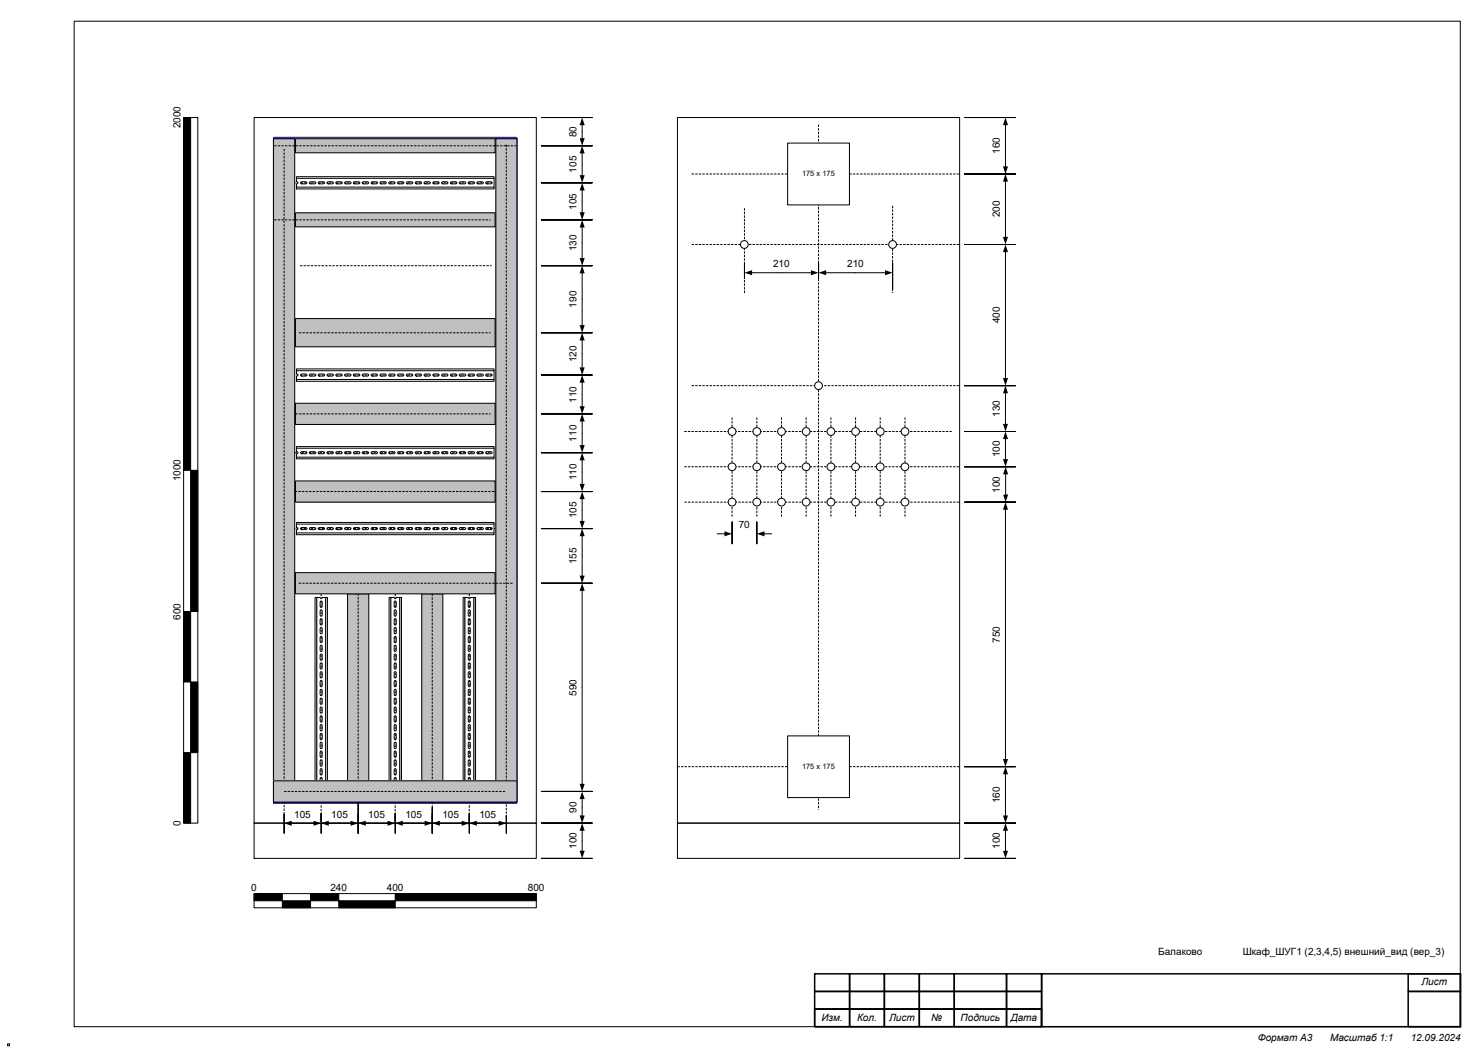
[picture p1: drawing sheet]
<svg xmlns="http://www.w3.org/2000/svg" width="420mm" height="297mm" viewBox="0 0 420 297" stroke-linecap="round" stroke-linejoin="round" font-family="sans-serif">
<defs><g id="words">
<g font-size="2.8">
<text x="51.2" y="36.4" transform="rotate(-90 51.2 36.4)">2000</text>
<text x="163.5" y="38.9" transform="rotate(-90 163.5 38.9)">80</text>
<text x="283.5" y="43.6" transform="rotate(-90 283.5 43.6)">160</text>
<text x="163.5" y="48.9" transform="rotate(-90 163.5 48.9)">105</text>
<text x="163.5" y="59.4" transform="rotate(-90 163.5 59.4)">105</text>
<text x="283.5" y="61.6" transform="rotate(-90 283.5 61.6)">200</text>
<text x="163.5" y="71.2" transform="rotate(-90 163.5 71.2)">130</text>
<text x="219.2" y="75.7">210</text>
<text x="240.2" y="75.7">210</text>
<text x="163.5" y="87.2" transform="rotate(-90 163.5 87.2)">190</text>
<text x="283.5" y="91.7" transform="rotate(-90 283.5 91.7)">400</text>
<text x="163.5" y="102.7" transform="rotate(-90 163.5 102.7)">120</text>
<text x="163.5" y="114.1" transform="rotate(-90 163.5 114.1)">110</text>
<text x="283.5" y="118.2" transform="rotate(-90 283.5 118.2)">130</text>
<text x="163.5" y="125.1" transform="rotate(-90 163.5 125.1)">110</text>
<text x="283.5" y="129.7" transform="rotate(-90 283.5 129.7)">100</text>
<text x="51.2" y="136.4" transform="rotate(-90 51.2 136.4)">1000</text>
<text x="163.5" y="136.1" transform="rotate(-90 163.5 136.1)">110</text>
<text x="283.5" y="139.7" transform="rotate(-90 283.5 139.7)">100</text>
<text x="163.5" y="146.9" transform="rotate(-90 163.5 146.9)">105</text>
<text x="209.5" y="149.7">70</text>
<text x="163.5" y="159.9" transform="rotate(-90 163.5 159.9)">155</text>
<text x="51.2" y="175.6" transform="rotate(-90 51.2 175.6)">600</text>
<text x="283.5" y="182.2" transform="rotate(-90 283.5 182.2)">750</text>
<text x="163.5" y="197.1" transform="rotate(-90 163.5 197.1)">590</text>
<text x="283.5" y="227.6" transform="rotate(-90 283.5 227.6)">160</text>
<text x="83.4" y="231.8">105</text>
<text x="93.9" y="231.8">105</text>
<text x="104.4" y="231.8">105</text>
<text x="114.9" y="231.8">105</text>
<text x="125.4" y="231.8">105</text>
<text x="135.9" y="231.8">105</text>
<text x="163.5" y="230.3" transform="rotate(-90 163.5 230.3)">90</text>
<text x="51.2" y="234.1" transform="rotate(-90 51.2 234.1)">0</text>
<text x="163.5" y="240.6" transform="rotate(-90 163.5 240.6)">100</text>
<text x="283.5" y="240.6" transform="rotate(-90 283.5 240.6)">100</text>
<text x="71.2" y="252.4">0</text>
<text x="93.7" y="252.4">240</text>
<text x="109.7" y="252.4">400</text>
<text x="149.7" y="252.4">800</text>
<text x="328.4" y="270.6">Балаково</text>
<text x="352.3" y="270.6">Шкаф_ШУГ1 (2,3,4,5) внешний_вид (вер_3)</text>
<text x="403" y="279.3">Лист</text>
<text x="232.9" y="289.3">Изм.</text>
<text x="243" y="289.3">Кол.</text>
<text x="252" y="289.3">Лист</text>
<text x="264" y="289.3">№</text>
<text x="272.3" y="289.3">Подпись</text>
<text x="286.5" y="289.3">Дата</text>
<text x="356.6" y="295.1">Формат А3</text>
<text x="377.1" y="295.1">Масштаб 1:1</text>
<text x="400" y="295.1">12.09.2024</text>
</g>
<g font-size="2.1">
<text x="227.4" y="49.9">175 х 175</text>
<text x="227.4" y="217.9">175 х 175</text>
</g>
</g></defs>
<path d="M232.1 35.3v194.2M196.1 49.3h76M211.1 59v24.4M253.1 58.3v24.7M196.1 69.3h76M192.1 217.3h80" fill="none" stroke="#000" stroke-width=".28" stroke-dasharray=".7 .3" stroke-linecap="butt"/>
<path d="M223.3 40.6h17.5v17.5h-17.5z" fill-rule="evenodd" fill="#fff"/>
<path d="M223.3 40.6h17.5v17.5h-17.5z" fill="none" stroke="#000" stroke-width=".28"/>
<path d="M223.3 208.6h17.5v17.5h-17.5z" fill-rule="evenodd" fill="#fff"/>
<path d="M223.3 208.6h17.5v17.5h-17.5z" fill="none" stroke="#000" stroke-width=".28"/>
<circle cx="253.1" cy="69.3" r="1.1" fill="#fff"/>
<circle cx="253.1" cy="69.3" r="1.1" fill="none" stroke="#000" stroke-width=".28"/>
<circle cx="211" cy="69.3" r="1.11" fill="#fff"/>
<circle cx="211" cy="69.3" r="1.11" fill="none" stroke="#000" stroke-width=".28"/>
<path d="M196.1 109.3h76" fill="none" stroke="#000" stroke-width=".28" stroke-dasharray=".7 .3" stroke-linecap="butt"/>
<circle cx="232.1" cy="109.3" r="1.1" fill="#fff"/>
<circle cx="232.1" cy="109.3" r="1.1" fill="none" stroke="#000" stroke-width=".28"/>
<path d="M207.5 118.3v28.2M214.6 118.3v28.2M221.6 118.3v28.2M228.5 118.3v28.2M235.6 118.3v28.2M242.6 118.3v28.2M249.5 118.3v28.2M256.6 118.3v28.2M194 122.3h76M194 132.3h78.1M194 142.3h78.1" fill="none" stroke="#000" stroke-width=".28" stroke-dasharray=".7 .3" stroke-linecap="butt"/>
<circle cx="249.5" cy="122.3" r="1.1" fill="#fff"/>
<circle cx="249.5" cy="122.3" r="1.1" fill="none" stroke="#000" stroke-width=".28"/>
<circle cx="256.6" cy="122.3" r="1.11" fill="#fff"/>
<circle cx="256.6" cy="122.3" r="1.11" fill="none" stroke="#000" stroke-width=".28"/>
<circle cx="242.6" cy="122.3" r="1.1" fill="#fff"/>
<circle cx="242.6" cy="122.3" r="1.1" fill="none" stroke="#000" stroke-width=".28"/>
<circle cx="235.6" cy="122.3" r="1.11" fill="#fff"/>
<circle cx="235.6" cy="122.3" r="1.11" fill="none" stroke="#000" stroke-width=".28"/>
<circle cx="228.5" cy="122.3" r="1.1" fill="#fff"/>
<circle cx="228.5" cy="122.3" r="1.1" fill="none" stroke="#000" stroke-width=".28"/>
<circle cx="221.6" cy="122.3" r="1.1" fill="#fff"/>
<circle cx="221.6" cy="122.3" r="1.1" fill="none" stroke="#000" stroke-width=".28"/>
<circle cx="214.6" cy="122.3" r="1.11" fill="#fff"/>
<circle cx="214.6" cy="122.3" r="1.11" fill="none" stroke="#000" stroke-width=".28"/>
<circle cx="207.5" cy="122.3" r="1.1" fill="#fff"/>
<circle cx="207.5" cy="122.3" r="1.1" fill="none" stroke="#000" stroke-width=".28"/>
<circle cx="249.6" cy="132.3" r="1.09" fill="#fff"/>
<circle cx="249.6" cy="132.3" r="1.09" fill="none" stroke="#000" stroke-width=".28"/>
<circle cx="256.6" cy="132.3" r="1.1" fill="#fff"/>
<circle cx="256.6" cy="132.3" r="1.1" fill="none" stroke="#000" stroke-width=".28"/>
<circle cx="242.6" cy="132.3" r="1.09" fill="#fff"/>
<circle cx="242.6" cy="132.3" r="1.09" fill="none" stroke="#000" stroke-width=".28"/>
<circle cx="235.6" cy="132.3" r="1.1" fill="#fff"/>
<circle cx="235.6" cy="132.3" r="1.1" fill="none" stroke="#000" stroke-width=".28"/>
<circle cx="228.6" cy="132.3" r="1.09" fill="#fff"/>
<circle cx="228.6" cy="132.3" r="1.09" fill="none" stroke="#000" stroke-width=".28"/>
<circle cx="221.6" cy="132.3" r="1.09" fill="#fff"/>
<circle cx="221.6" cy="132.3" r="1.09" fill="none" stroke="#000" stroke-width=".28"/>
<circle cx="214.6" cy="132.3" r="1.1" fill="#fff"/>
<circle cx="214.6" cy="132.3" r="1.1" fill="none" stroke="#000" stroke-width=".28"/>
<circle cx="207.6" cy="132.3" r="1.09" fill="#fff"/>
<circle cx="207.6" cy="132.3" r="1.09" fill="none" stroke="#000" stroke-width=".28"/>
<circle cx="249.5" cy="142.3" r="1.1" fill="#fff"/>
<circle cx="249.5" cy="142.3" r="1.1" fill="none" stroke="#000" stroke-width=".28"/>
<circle cx="256.6" cy="142.3" r="1.1" fill="#fff"/>
<circle cx="256.6" cy="142.3" r="1.1" fill="none" stroke="#000" stroke-width=".28"/>
<circle cx="242.6" cy="142.3" r="1.1" fill="#fff"/>
<circle cx="242.6" cy="142.3" r="1.1" fill="none" stroke="#000" stroke-width=".28"/>
<circle cx="235.6" cy="142.3" r="1.1" fill="#fff"/>
<circle cx="235.6" cy="142.3" r="1.1" fill="none" stroke="#000" stroke-width=".28"/>
<circle cx="228.5" cy="142.3" r="1.1" fill="#fff"/>
<circle cx="228.5" cy="142.3" r="1.1" fill="none" stroke="#000" stroke-width=".28"/>
<circle cx="221.6" cy="142.3" r="1.1" fill="#fff"/>
<circle cx="221.6" cy="142.3" r="1.1" fill="none" stroke="#000" stroke-width=".28"/>
<circle cx="214.6" cy="142.3" r="1.1" fill="#fff"/>
<circle cx="214.6" cy="142.3" r="1.1" fill="none" stroke="#000" stroke-width=".28"/>
<circle cx="207.6" cy="142.3" r="1.1" fill="#fff"/>
<circle cx="207.6" cy="142.3" r="1.1" fill="none" stroke="#000" stroke-width=".28"/>
<path d="M133 167.3v65.1" fill="none" stroke="#000" stroke-width=".28" stroke-dasharray=".7 .3" stroke-linecap="butt"/>
<path d="M131.3 169.3h.5v57h-.5z" fill-rule="evenodd" fill="#fff"/>
<path d="M131.3 169.3h.5v57h-.5z" fill="none" stroke="#000" stroke-width=".28"/>
<path d="M134.3 169.3h.5v57h-.5z" fill-rule="evenodd" fill="#fff"/>
<path d="M134.3 169.3h.5v57h-.5z" fill="none" stroke="#000" stroke-width=".28"/>
<path d="M132.9 222.9h.3l.1 .3v1.3l-.3 .2-.3-.4zM132.9 170.4h.3l.1 .3v1.3l-.3 .2-.3-.4zM132.9 172.9h.3l.1 .3v1.3l-.3 .2-.3-.4zM132.9 175.4h.3l.1 .3v1.3l-.3 .2-.3-.4zM132.9 177.9h.3l.1 .3v1.3l-.3 .2-.3-.4zM132.9 180.4h.3l.1 .3v1.1l-.3 .4-.3-.4zM132.9 182.9h.3l.1 .3v1.1l-.3 .4-.3-.4zM132.9 185.4h.3l.1 .3v1.1l-.3 .4-.3-.4zM132.9 187.9h.3l.1 .3v1.1l-.3 .4-.3-.4zM132.9 190.4h.3l.1 .3v1.1l-.3 .4-.3-.4zM132.9 192.9h.3l.1 .3v1.1l-.3 .3-.3-.3zM132.9 195.4h.3l.1 .3v1.1l-.3 .3-.3-.3zM132.9 197.9h.3l.1 .3v1.1l-.3 .3-.3-.3zM132.9 200.4h.3l.1 .3v1.1l-.3 .3-.3-.3zM132.9 202.9h.3l.1 .3v1.3l-.3 .2-.3-.4zM132.9 205.4h.3l.1 .3v1.3l-.3 .2-.3-.4zM132.9 207.9h.3l.1 .3v1.3l-.3 .2-.3-.4zM132.9 210.4h.3l.1 .3v1.3l-.3 .2-.3-.4zM132.9 212.9h.3l.1 .3v1.3l-.3 .2-.3-.4zM132.9 215.4h.3l.1 .3v1.3l-.3 .2-.3-.4zM132.9 217.9h.3l.1 .3v1.3l-.3 .2-.3-.4zM132.9 220.4h.3l.1 .3v1.3l-.3 .2-.3-.4zM131.8 169.3v57h.9l.1-.7 .2-.2 .3 .2v.7h1v-57h-1l-.3 .4-.3-.4z" fill-rule="evenodd" fill="#fff"/>
<g fill="none" stroke="#000" stroke-width=".28">
<path d="M131.8 169.3h.9l.3 .4 .3-.4h1v57h-1v-.7l-.3-.2-.2 .2-.1 .7h-.9zM132.9 170.4h.3l.1 .3v1.3l-.3 .2-.3-.4zM132.9 172.9h.3l.1 .3v1.3l-.3 .2-.3-.4zM132.9 175.4h.3l.1 .3v1.3l-.3 .2-.3-.4zM132.9 177.9h.3l.1 .3v1.3l-.3 .2-.3-.4zM132.9 180.4h.3l.1 .3v1.1l-.3 .4-.3-.4zM132.9 182.9h.3l.1 .3v1.1l-.3 .4-.3-.4zM132.9 185.4h.3l.1 .3v1.1l-.3 .4-.3-.4zM132.9 187.9h.3l.1 .3v1.1l-.3 .4-.3-.4zM132.9 190.4h.3l.1 .3v1.1l-.3 .4-.3-.4zM132.9 192.9h.3l.1 .3v1.1l-.3 .3-.3-.3zM132.9 195.4h.3l.1 .3v1.1l-.3 .3-.3-.3z"/>
<path d="M132.9 197.9h.3l.1 .3v1.1l-.3 .3-.3-.3zM132.9 200.4h.3l.1 .3v1.1l-.3 .3-.3-.3zM132.9 202.9h.3l.1 .3v1.3l-.3 .2-.3-.4zM132.9 205.4h.3l.1 .3v1.3l-.3 .2-.3-.4zM132.9 207.9h.3l.1 .3v1.3l-.3 .2-.3-.4zM132.9 210.4h.3l.1 .3v1.3l-.3 .2-.3-.4zM132.9 212.9h.3l.1 .3v1.3l-.3 .2-.3-.4zM132.9 215.4h.3l.1 .3v1.3l-.3 .2-.3-.4zM132.9 217.9h.3l.1 .3v1.3l-.3 .2-.3-.4zM132.9 222.9h.3l.1 .3v1.3l-.3 .2-.3-.4zM132.9 220.4h.3l.1 .3v1.3l-.3 .2-.3-.4z"/>
</g>
<path d="M112 166.3v65.6" fill="none" stroke="#000" stroke-width=".28" stroke-dasharray=".7 .3" stroke-linecap="butt"/>
<path d="M110.3 169.3h.5v57h-.5z" fill-rule="evenodd" fill="#fff"/>
<path d="M110.3 169.3h.5v57h-.5z" fill="none" stroke="#000" stroke-width=".28"/>
<path d="M113.3 169.3h.5v57h-.5z" fill-rule="evenodd" fill="#fff"/>
<path d="M113.3 169.3h.5v57h-.5z" fill="none" stroke="#000" stroke-width=".28"/>
<path d="M111.9 222.9h.3l.1 .3v1.3l-.3 .2-.3-.4zM111.9 170.4h.3l.1 .3v1.3l-.3 .2-.3-.4zM111.9 172.9h.3l.1 .3v1.3l-.3 .2-.3-.4zM111.9 175.4h.3l.1 .3v1.3l-.3 .2-.3-.4zM111.9 177.9h.3l.1 .3v1.3l-.3 .2-.3-.4zM111.9 180.4h.3l.1 .3v1.1l-.3 .4-.3-.4zM111.9 182.9h.3l.1 .3v1.1l-.3 .4-.3-.4zM111.9 185.4h.3l.1 .3v1.1l-.3 .4-.3-.4zM111.9 187.9h.3l.1 .3v1.1l-.3 .4-.3-.4zM111.9 190.4h.3l.1 .3v1.1l-.3 .4-.3-.4zM111.9 192.9h.3l.1 .3v1.1l-.3 .3-.3-.3zM111.9 195.4h.3l.1 .3v1.1l-.3 .3-.3-.3zM111.9 197.9h.3l.1 .3v1.1l-.3 .3-.3-.3zM111.9 200.4h.3l.1 .3v1.1l-.3 .3-.3-.3zM111.9 202.9h.3l.1 .3v1.3l-.3 .2-.3-.4zM111.9 205.4h.3l.1 .3v1.3l-.3 .2-.3-.4zM111.9 207.9h.3l.1 .3v1.3l-.3 .2-.3-.4zM111.9 210.4h.3l.1 .3v1.3l-.3 .2-.3-.4zM111.9 212.9h.3l.1 .3v1.3l-.3 .2-.3-.4zM111.9 215.4h.3l.1 .3v1.3l-.3 .2-.3-.4zM111.9 217.9h.3l.1 .3v1.3l-.3 .2-.3-.4zM111.9 220.4h.3l.1 .3v1.3l-.3 .2-.3-.4zM110.8 169.3v57h.9l.1-.7 .2-.2 .3 .2v.7h1v-57h-1l-.3 .4-.3-.4z" fill-rule="evenodd" fill="#fff"/>
<g fill="none" stroke="#000" stroke-width=".28">
<path d="M110.8 169.3h.9l.3 .4 .3-.4h1v57h-1v-.7l-.3-.2-.2 .2-.1 .7h-.9zM111.9 170.4h.3l.1 .3v1.3l-.3 .2-.3-.4zM111.9 172.9h.3l.1 .3v1.3l-.3 .2-.3-.4zM111.9 175.4h.3l.1 .3v1.3l-.3 .2-.3-.4zM111.9 177.9h.3l.1 .3v1.3l-.3 .2-.3-.4zM111.9 180.4h.3l.1 .3v1.1l-.3 .4-.3-.4zM111.9 182.9h.3l.1 .3v1.1l-.3 .4-.3-.4zM111.9 185.4h.3l.1 .3v1.1l-.3 .4-.3-.4zM111.9 187.9h.3l.1 .3v1.1l-.3 .4-.3-.4zM111.9 190.4h.3l.1 .3v1.1l-.3 .4-.3-.4zM111.9 192.9h.3l.1 .3v1.1l-.3 .3-.3-.3zM111.9 195.4h.3l.1 .3v1.1l-.3 .3-.3-.3z"/>
<path d="M111.9 197.9h.3l.1 .3v1.1l-.3 .3-.3-.3zM111.9 200.4h.3l.1 .3v1.1l-.3 .3-.3-.3zM111.9 202.9h.3l.1 .3v1.3l-.3 .2-.3-.4zM111.9 205.4h.3l.1 .3v1.3l-.3 .2-.3-.4zM111.9 207.9h.3l.1 .3v1.3l-.3 .2-.3-.4zM111.9 210.4h.3l.1 .3v1.3l-.3 .2-.3-.4zM111.9 212.9h.3l.1 .3v1.3l-.3 .2-.3-.4zM111.9 215.4h.3l.1 .3v1.3l-.3 .2-.3-.4zM111.9 217.9h.3l.1 .3v1.3l-.3 .2-.3-.4zM111.9 222.9h.3l.1 .3v1.3l-.3 .2-.3-.4zM111.9 220.4h.3l.1 .3v1.3l-.3 .2-.3-.4z"/>
</g>
<path d="M91 167.3v64.8" fill="none" stroke="#000" stroke-width=".28" stroke-dasharray=".7 .3" stroke-linecap="butt"/>
<path d="M89.3 169.3h.5v57h-.5z" fill-rule="evenodd" fill="#fff"/>
<path d="M89.3 169.3h.5v57h-.5z" fill="none" stroke="#000" stroke-width=".28"/>
<path d="M92.3 169.3h.5v57h-.5z" fill-rule="evenodd" fill="#fff"/>
<path d="M92.3 169.3h.5v57h-.5z" fill="none" stroke="#000" stroke-width=".28"/>
<path d="M90.9 222.9h.3l.1 .3v1.3l-.3 .2-.2-.4zM90.9 170.4h.3l.1 .3v1.3l-.3 .2-.2-.4zM90.9 172.9h.3l.1 .3v1.3l-.3 .2-.2-.4zM90.9 175.4h.3l.1 .3v1.3l-.3 .2-.2-.4zM90.9 177.9h.3l.1 .3v1.3l-.3 .2-.2-.4zM90.9 180.4h.3l.1 .3v1.1l-.3 .4-.2-.4zM90.9 182.9h.3l.1 .3v1.1l-.3 .4-.2-.4zM90.9 185.4h.3l.1 .3v1.1l-.3 .4-.2-.4zM90.9 187.9h.3l.1 .3v1.1l-.3 .4-.2-.4zM90.9 190.4h.3l.1 .3v1.1l-.3 .4-.2-.4zM90.9 192.9h.3l.1 .3v1.1l-.3 .3-.2-.3zM90.9 195.4h.3l.1 .3v1.1l-.3 .3-.2-.3zM90.9 197.9h.3l.1 .3v1.1l-.3 .3-.2-.3zM90.9 200.4h.3l.1 .3v1.1l-.3 .3-.2-.3zM90.9 202.9h.3l.1 .3v1.3l-.3 .2-.2-.4zM90.9 205.4h.3l.1 .3v1.3l-.3 .2-.2-.4zM90.9 207.9h.3l.1 .3v1.3l-.3 .2-.2-.4zM90.9 210.4h.3l.1 .3v1.3l-.3 .2-.2-.4zM90.9 212.9h.3l.1 .3v1.3l-.3 .2-.2-.4zM90.9 215.4h.3l.1 .3v1.3l-.3 .2-.2-.4zM90.9 217.9h.3l.1 .3v1.3l-.3 .2-.2-.4zM90.9 220.4h.3l.1 .3v1.3l-.3 .2-.2-.4zM89.8 169.3v57h1v-.7l.2-.2 .3 .2v.7h1v-57h-1l-.3 .4-.2-.4z" fill-rule="evenodd" fill="#fff"/>
<g fill="none" stroke="#000" stroke-width=".28">
<path d="M89.8 169.3h1l.2 .4 .3-.4h1v57h-1v-.7l-.3-.2-.2 .2v.7h-1zM90.9 170.4h.3l.1 .3v1.3l-.3 .2-.2-.4zM90.9 172.9h.3l.1 .3v1.3l-.3 .2-.2-.4zM90.9 175.4h.3l.1 .3v1.3l-.3 .2-.2-.4zM90.9 177.9h.3l.1 .3v1.3l-.3 .2-.2-.4zM90.9 180.4h.3l.1 .3v1.1l-.3 .4-.2-.4zM90.9 182.9h.3l.1 .3v1.1l-.3 .4-.2-.4zM90.9 185.4h.3l.1 .3v1.1l-.3 .4-.2-.4zM90.9 187.9h.3l.1 .3v1.1l-.3 .4-.2-.4zM90.9 190.4h.3l.1 .3v1.1l-.3 .4-.2-.4zM90.9 192.9h.3l.1 .3v1.1l-.3 .3-.2-.3zM90.9 195.4h.3l.1 .3v1.1l-.3 .3-.2-.3z"/>
<path d="M90.9 197.9h.3l.1 .3v1.1l-.3 .3-.2-.3zM90.9 200.4h.3l.1 .3v1.1l-.3 .3-.2-.3zM90.9 202.9h.3l.1 .3v1.3l-.3 .2-.2-.4zM90.9 205.4h.3l.1 .3v1.3l-.3 .2-.2-.4zM90.9 207.9h.3l.1 .3v1.3l-.3 .2-.2-.4zM90.9 210.4h.3l.1 .3v1.3l-.3 .2-.2-.4zM90.9 212.9h.3l.1 .3v1.3l-.3 .2-.2-.4zM90.9 215.4h.3l.1 .3v1.3l-.3 .2-.2-.4zM90.9 217.9h.3l.1 .3v1.3l-.3 .2-.2-.4zM90.9 222.9h.3l.1 .3v1.3l-.3 .2-.2-.4zM90.9 220.4h.3l.1 .3v1.3l-.3 .2-.2-.4z"/>
</g>
<path d="M83 149.8h61" fill="none" stroke="#000" stroke-width=".28" stroke-dasharray=".7 .3" stroke-linecap="butt"/>
<path d="M102.7 149.7v.3l.4 .1h1.2l.2-.3-.4-.3zM107.8 149.7v.3l.3 .1h1.1l.3-.3-.3-.3zM100.2 149.7v.3l.4 .1h1.2l.2-.3-.4-.3zM112.8 149.7v.3l.3 .1h1.1l.3-.3-.3-.3zM110.3 149.7v.3l.3 .1h1.1l.3-.3-.3-.3zM105.3 149.7v.3l.3 .1h1.1l.3-.3-.3-.3zM120.3 149.7v.3l.3 .1h1.1l.3-.3-.3-.3zM117.8 149.7v.3l.3 .1h1.1l.3-.3-.3-.3zM115.3 149.7v.3l.3 .1h1.1l.3-.3-.3-.3zM95.2 149.7v.3l.4 .1h1.2l.2-.3-.4-.3zM90.3 149.7v.3l.3 .1h1.2l.2-.3-.4-.3zM97.7 149.7v.3l.4 .1h1.2l.2-.3-.4-.3zM92.8 149.7v.3l.3 .1h1.2l.2-.3-.4-.3zM84.1 148.1h56v3.5h-56v-1.5l.4-.3-.4-.3zM87.8 149.7v.3l.3 .1h1.2l.2-.3-.4-.3zM85.3 149.7v.3l.3 .1h1.2l.2-.3-.4-.3zM135.3 149.7v.3l.3 .1h1.2l.2-.3-.4-.3zM137.8 149.7v.3l.3 .1h1.2l.2-.3-.4-.3zM132.8 149.7v.3l.3 .1h1.2l.2-.3-.4-.3zM125.3 149.7v.3l.2 .1h1.1l.4-.3-.4-.3zM122.8 149.7v.3l.3 .1h1.1l.3-.3-.3-.3zM130.3 149.7v.3l.3 .1h1.2l.2-.3-.4-.3zM127.8 149.7v.3l.3 .1h1.2l.2-.3-.4-.3z" fill-rule="evenodd" fill="#fff"/>
<g fill="none" stroke="#000" stroke-width=".28">
<path d="M84.1 148.1h56v3.5h-56v-1.5l.4-.3-.4-.3zM84.1 151h56M84.1 148.5h56M85.3 149.7l1.3-.2 .4 .3-.2 .3h-1.2l-.3-.1zM87.8 149.7l1.3-.2 .4 .3-.2 .3h-1.2l-.3-.1zM90.3 149.7l1.3-.2 .4 .3-.2 .3h-1.2l-.3-.1zM92.8 149.7l1.3-.2 .4 .3-.2 .3h-1.2l-.3-.1zM95.2 149.7l1.4-.2 .4 .3-.2 .3h-1.2l-.4-.1zM97.7 149.7l1.4-.2 .4 .3-.2 .3h-1.2l-.4-.1zM100.2 149.7l1.4-.2 .4 .3-.2 .3h-1.2l-.4-.1zM102.7 149.7l1.4-.2 .4 .3-.2 .3h-1.2l-.4-.1zM105.3 149.7l1.4-.2 .3 .3-.3 .3h-1.1l-.3-.1z"/>
<path d="M107.8 149.7l1.4-.2 .3 .3-.3 .3h-1.1l-.3-.1zM110.3 149.7l1.4-.2 .3 .3-.3 .3h-1.1l-.3-.1zM112.8 149.7l1.4-.2 .3 .3-.3 .3h-1.1l-.3-.1zM115.3 149.7l1.4-.2 .3 .3-.3 .3h-1.1l-.3-.1zM117.8 149.7l1.4-.2 .3 .3-.3 .3h-1.1l-.3-.1zM120.3 149.7l1.4-.2 .3 .3-.3 .3h-1.1l-.3-.1zM122.8 149.7l1.4-.2 .3 .3-.3 .3h-1.1l-.3-.1zM125.3 149.7l1.3-.2 .4 .3-.4 .3h-1.1l-.2-.1zM127.8 149.7l1.3-.2 .4 .3-.2 .3h-1.2l-.3-.1zM130.3 149.7l1.3-.2 .4 .3-.2 .3h-1.2l-.3-.1zM132.8 149.7l1.3-.2 .4 .3-.2 .3h-1.2l-.3-.1zM135.3 149.7l1.3-.2 .4 .3-.2 .3h-1.2l-.3-.1z"/>
<path d="M137.8 149.7l1.3-.2 .4 .3-.2 .3h-1.2l-.3-.1z"/>
</g>
<path d="M83.5 128.3h55.6" fill="none" stroke="#000" stroke-width=".28" stroke-dasharray=".7 .3" stroke-linecap="butt"/>
<path d="M102.7 128.2v.3l.4 .1h1.2l.2-.3-.4-.3zM107.8 128.2v.3l.3 .1h1.1l.3-.3-.3-.3zM100.2 128.2v.3l.4 .1h1.2l.2-.3-.4-.3zM112.8 128.2v.3l.3 .1h1.1l.3-.3-.3-.3zM110.3 128.2v.3l.3 .1h1.1l.3-.3-.3-.3zM105.3 128.2v.3l.3 .1h1.1l.3-.3-.3-.3zM120.3 128.2v.3l.3 .1h1.1l.3-.3-.3-.3zM117.8 128.2v.3l.3 .1h1.1l.3-.3-.3-.3zM115.3 128.2v.3l.3 .1h1.1l.3-.3-.3-.3zM95.2 128.2v.3l.4 .1h1.2l.2-.3-.4-.3zM90.3 128.2v.3l.3 .1h1.2l.2-.3-.4-.3zM97.7 128.2v.3l.4 .1h1.2l.2-.3-.4-.3zM92.8 128.2v.3l.3 .1h1.2l.2-.3-.4-.3zM84.1 126.6h56v3.4h-56v-1.4l.4-.3-.4-.3zM87.8 128.2v.3l.3 .1h1.2l.2-.3-.4-.3zM85.3 128.2v.3l.3 .1h1.2l.2-.3-.4-.3zM135.3 128.2v.3l.3 .1h1.2l.2-.3-.4-.3zM137.8 128.2v.3l.3 .1h1.2l.2-.3-.4-.3zM132.8 128.2v.3l.3 .1h1.2l.2-.3-.4-.3zM125.3 128.2v.3l.2 .1h1.1l.4-.3-.4-.3zM122.8 128.2v.3l.3 .1h1.1l.3-.3-.3-.3zM130.3 128.2v.3l.3 .1h1.2l.2-.3-.4-.3zM127.8 128.2v.3l.3 .1h1.2l.2-.3-.4-.3z" fill-rule="evenodd" fill="#fff"/>
<g fill="none" stroke="#000" stroke-width=".28">
<path d="M84.1 126.6h56v3.4h-56v-1.4l.4-.3-.4-.3zM84.1 129.6h56M84.1 127h56M85.3 128.2l1.3-.2 .4 .3-.2 .3h-1.2l-.3-.1zM87.8 128.2l1.3-.2 .4 .3-.2 .3h-1.2l-.3-.1zM90.3 128.2l1.3-.2 .4 .3-.2 .3h-1.2l-.3-.1zM92.8 128.2l1.3-.2 .4 .3-.2 .3h-1.2l-.3-.1zM95.2 128.2l1.4-.2 .4 .3-.2 .3h-1.2l-.4-.1zM97.7 128.2l1.4-.2 .4 .3-.2 .3h-1.2l-.4-.1zM100.2 128.2l1.4-.2 .4 .3-.2 .3h-1.2l-.4-.1zM102.7 128.2l1.4-.2 .4 .3-.2 .3h-1.2l-.4-.1zM105.3 128.2l1.4-.2 .3 .3-.3 .3h-1.1l-.3-.1z"/>
<path d="M107.8 128.2l1.4-.2 .3 .3-.3 .3h-1.1l-.3-.1zM110.3 128.2l1.4-.2 .3 .3-.3 .3h-1.1l-.3-.1zM112.8 128.2l1.4-.2 .3 .3-.3 .3h-1.1l-.3-.1zM115.3 128.2l1.4-.2 .3 .3-.3 .3h-1.1l-.3-.1zM117.8 128.2l1.4-.2 .3 .3-.3 .3h-1.1l-.3-.1zM120.3 128.2l1.4-.2 .3 .3-.3 .3h-1.1l-.3-.1zM122.8 128.2l1.4-.2 .3 .3-.3 .3h-1.1l-.3-.1zM125.3 128.2l1.3-.2 .4 .3-.4 .3h-1.1l-.2-.1zM127.8 128.2l1.3-.2 .4 .3-.2 .3h-1.2l-.3-.1zM130.3 128.2l1.3-.2 .4 .3-.2 .3h-1.2l-.3-.1zM132.8 128.2l1.3-.2 .4 .3-.2 .3h-1.2l-.3-.1zM135.3 128.2l1.3-.2 .4 .3-.2 .3h-1.2l-.3-.1z"/>
<path d="M137.8 128.2l1.3-.2 .4 .3-.2 .3h-1.2l-.3-.1z"/>
</g>
<path d="M84.1 106.3h56" fill="none" stroke="#000" stroke-width=".28" stroke-dasharray=".7 .3" stroke-linecap="butt"/>
<path d="M102.7 106.1v.4l.4 .1h1.2l.2-.3-.4-.3zM107.8 106.1v.4l.3 .1h1.1l.3-.3-.3-.3zM100.2 106.1v.4l.4 .1h1.2l.2-.3-.4-.3zM112.8 106.1v.4l.3 .1h1.1l.3-.3-.3-.3zM110.3 106.1v.4l.3 .1h1.1l.3-.3-.3-.3zM105.3 106.1v.4l.3 .1h1.1l.3-.3-.3-.3zM120.3 106.1v.4l.3 .1h1.1l.3-.3-.3-.3zM117.8 106.1v.4l.3 .1h1.1l.3-.3-.3-.3zM115.3 106.1v.4l.3 .1h1.1l.3-.3-.3-.3zM95.2 106.1v.4l.4 .1h1.2l.2-.3-.4-.3zM90.3 106.1v.4l.3 .1h1.2l.2-.3-.4-.3zM97.7 106.1v.4l.4 .1h1.2l.2-.3-.4-.3zM92.8 106.1v.4l.3 .1h1.2l.2-.3-.4-.3zM84.1 104.6h56v3.5h-56v-1.5l.4-.3-.4-.3zM87.8 106.1v.4l.3 .1h1.2l.2-.3-.4-.3zM85.3 106.1v.4l.3 .1h1.2l.2-.3-.4-.3zM135.3 106.1v.4l.3 .1h1.2l.2-.3-.4-.3zM137.8 106.1v.4l.3 .1h1.2l.2-.3-.4-.3zM132.8 106.1v.4l.3 .1h1.2l.2-.3-.4-.3zM125.3 106.1v.4l.2 .1h1.1l.4-.3-.4-.3zM122.8 106.1v.4l.3 .1h1.1l.3-.3-.3-.3zM130.3 106.1v.4l.3 .1h1.2l.2-.3-.4-.3zM127.8 106.1v.4l.3 .1h1.2l.2-.3-.4-.3z" fill-rule="evenodd" fill="#fff"/>
<g fill="none" stroke="#000" stroke-width=".28">
<path d="M84.1 104.6h56v3.5h-56v-1.5l.4-.3-.4-.3zM84.1 107.6h56M84.1 105.1h56M85.3 106.1l1.3-.1 .4 .3-.2 .3h-1.2l-.3-.1zM87.8 106.1l1.3-.1 .4 .3-.2 .3h-1.2l-.3-.1zM90.3 106.1l1.3-.1 .4 .3-.2 .3h-1.2l-.3-.1zM92.8 106.1l1.3-.1 .4 .3-.2 .3h-1.2l-.3-.1zM95.2 106.1l1.4-.1 .4 .3-.2 .3h-1.2l-.4-.1zM97.7 106.1l1.4-.1 .4 .3-.2 .3h-1.2l-.4-.1zM100.2 106.1l1.4-.1 .4 .3-.2 .3h-1.2l-.4-.1zM102.7 106.1l1.4-.1 .4 .3-.2 .3h-1.2l-.4-.1zM105.3 106.1l1.4-.1 .3 .3-.3 .3h-1.1l-.3-.1z"/>
<path d="M107.8 106.1l1.4-.1 .3 .3-.3 .3h-1.1l-.3-.1zM110.3 106.1l1.4-.1 .3 .3-.3 .3h-1.1l-.3-.1zM112.8 106.1l1.4-.1 .3 .3-.3 .3h-1.1l-.3-.1zM115.3 106.1l1.4-.1 .3 .3-.3 .3h-1.1l-.3-.1zM117.8 106.1l1.4-.1 .3 .3-.3 .3h-1.1l-.3-.1zM120.3 106.1l1.4-.1 .3 .3-.3 .3h-1.1l-.3-.1zM122.8 106.1l1.4-.1 .3 .3-.3 .3h-1.1l-.3-.1zM125.3 106.1l1.3-.1 .4 .3-.4 .3h-1.1l-.2-.1zM127.8 106.1l1.3-.1 .4 .3-.2 .3h-1.2l-.3-.1zM130.3 106.1l1.3-.1 .4 .3-.2 .3h-1.2l-.3-.1zM132.8 106.1l1.3-.1 .4 .3-.2 .3h-1.2l-.3-.1zM135.3 106.1l1.3-.1 .4 .3-.2 .3h-1.2l-.3-.1z"/>
<path d="M137.8 106.1l1.3-.1 .4 .3-.2 .3h-1.2l-.3-.1z"/>
</g>
<path d="M78.1 51.8h62" fill="none" stroke="#000" stroke-width=".28" stroke-dasharray=".7 .3" stroke-linecap="butt"/>
<path d="M102.7 51.7v.3l.4 .1h1.2l.2-.3-.4-.3zM107.8 51.7v.3l.3 .1h1.1l.3-.3-.3-.3zM100.2 51.7v.3l.4 .1h1.2l.2-.3-.4-.3zM112.8 51.7v.3l.3 .1h1.1l.3-.3-.3-.3zM110.3 51.7v.3l.3 .1h1.1l.3-.3-.3-.3zM105.3 51.7v.3l.3 .1h1.1l.3-.3-.3-.3zM120.3 51.7v.3l.3 .1h1.1l.3-.3-.3-.3zM117.8 51.7v.3l.3 .1h1.1l.3-.3-.3-.3zM115.3 51.7v.3l.3 .1h1.1l.3-.3-.3-.3zM95.2 51.7v.3l.4 .1h1.2l.2-.3-.4-.3zM90.3 51.7v.3l.3 .1h1.2l.2-.3-.4-.3zM97.7 51.7v.3l.4 .1h1.2l.2-.3-.4-.3zM92.8 51.7v.3l.3 .1h1.2l.2-.3-.4-.3zM84.1 50.1h56v3.5h-56v-1.5l.4-.3-.4-.3zM87.8 51.7v.3l.3 .1h1.2l.2-.3-.4-.3zM85.3 51.7v.3l.3 .1h1.2l.2-.3-.4-.3zM135.3 51.7v.3l.3 .1h1.2l.2-.3-.4-.3zM137.8 51.7v.3l.3 .1h1.2l.2-.3-.4-.3zM132.8 51.7v.3l.3 .1h1.2l.2-.3-.4-.3zM125.3 51.7v.3l.2 .1h1.1l.4-.3-.4-.3zM122.8 51.7v.3l.3 .1h1.1l.3-.3-.3-.3zM130.3 51.7v.3l.3 .1h1.2l.2-.3-.4-.3zM127.8 51.7v.3l.3 .1h1.2l.2-.3-.4-.3z" fill-rule="evenodd" fill="#fff"/>
<g fill="none" stroke="#000" stroke-width=".28">
<path d="M84.1 50.1h56v3.5h-56v-1.5l.4-.3-.4-.3zM84.1 53h56M84.1 50.5h56M85.3 51.7l1.3-.2 .4 .3-.2 .3h-1.2l-.3-.1zM87.8 51.7l1.3-.2 .4 .3-.2 .3h-1.2l-.3-.1zM90.3 51.7l1.3-.2 .4 .3-.2 .3h-1.2l-.3-.1zM92.8 51.7l1.3-.2 .4 .3-.2 .3h-1.2l-.3-.1zM95.2 51.7l1.4-.2 .4 .3-.2 .3h-1.2l-.4-.1zM97.7 51.7l1.4-.2 .4 .3-.2 .3h-1.2l-.4-.1zM100.2 51.7l1.4-.2 .4 .3-.2 .3h-1.2l-.4-.1zM102.7 51.7l1.4-.2 .4 .3-.2 .3h-1.2l-.4-.1zM105.3 51.7l1.4-.2 .3 .3-.3 .3h-1.1l-.3-.1z"/>
<path d="M107.8 51.7l1.4-.2 .3 .3-.3 .3h-1.1l-.3-.1zM110.3 51.7l1.4-.2 .3 .3-.3 .3h-1.1l-.3-.1zM112.8 51.7l1.4-.2 .3 .3-.3 .3h-1.1l-.3-.1zM115.3 51.7l1.4-.2 .3 .3-.3 .3h-1.1l-.3-.1zM117.8 51.7l1.4-.2 .3 .3-.3 .3h-1.1l-.3-.1zM120.3 51.7l1.4-.2 .3 .3-.3 .3h-1.1l-.3-.1zM122.8 51.7l1.4-.2 .3 .3-.3 .3h-1.1l-.3-.1zM125.3 51.7l1.3-.2 .4 .3-.4 .3h-1.1l-.2-.1zM127.8 51.7l1.3-.2 .4 .3-.2 .3h-1.2l-.3-.1zM130.3 51.7l1.3-.2 .4 .3-.2 .3h-1.2l-.3-.1zM132.8 51.7l1.3-.2 .4 .3-.2 .3h-1.2l-.3-.1zM135.3 51.7l1.3-.2 .4 .3-.2 .3h-1.2l-.3-.1z"/>
<path d="M137.8 51.7l1.3-.2 .4 .3-.2 .3h-1.2l-.3-.1z"/>
</g>
<path d="M85.1 75.3h54.3" fill="none" stroke="#000" stroke-width=".28" stroke-dasharray=".7 .3" stroke-linecap="butt"/>
<path d="M2.1 295.9h.6v.5h-.6z" fill-rule="evenodd" fill="#fff"/>
<path d="M72 33.3h80v200h-80zM2.1 295.9h.6v.5h-.6z" fill="none" stroke="#000" stroke-width=".28"/>
<g fill="none" stroke="#000" stroke-width=".42">
<path d="M231 276h9.9v5h-9.9zM240.9 276h9.8v5h-9.8zM250.7 276h9.9v5h-9.9zM260.6 276h9.9v5h-9.9zM270.5 276h14.9v5h-14.9zM285.4 276h9.9v5h-9.9zM295.3 276h118.8v15h-118.8zM399.2 276h14.9v5h-14.9zM231 281h9.9v5h-9.9zM231 286h9.9v5h-9.9zM231 286h64.3v5h-64.3zM240.9 281h9.8v5h-9.8z"/>
<path d="M240.9 286h9.8v5h-9.8zM250.7 281h9.9v5h-9.9zM250.7 286h9.9v5h-9.9zM260.6 281h9.9v5h-9.9zM260.6 286h9.9v5h-9.9zM270.5 281h14.9v5h-14.9zM270.5 286h14.9v5h-14.9zM285.4 286h9.9v5h-9.9zM285.4 281h9.9v5h-9.9zM399.2 281h14.9v10h-14.9z"/>
</g>
<path d="M72 253.3h80v4h-80z" fill-rule="evenodd" fill="#fff"/>
<path d="M72 253.3h80v4h-80zM72 253.3h8v4h8v-4h8v4h16v-4h40v2h-80z" fill="none" stroke="#000" stroke-width=".28"/>
<path d="M72 253.3h8v4h8v-4h8v4h16v-4h40v2h-80z" fill-rule="evenodd" fill="#000"/>
<path d="M52.1 33.3h4v200h-4z" fill-rule="evenodd" fill="#fff"/>
<path d="M21 6h393v285h-393zM52.1 33.3h4v200h-4zM52.1 33.3h1.9v200h-1.9v-20h4v-20h-4v-20h4v-40h-4zM192.1 33.3h80v200h-80zM72 233.3h80v10h-80zM192.1 233.3h80v10h-80z" fill="none" stroke="#000" stroke-width=".28"/>
<path d="M52.1 33.3h1.9v200h-1.9v-20h4v-20h-4v-20h4v-40h-4z" fill-rule="evenodd" fill="#000"/>
<path d="M77.8 39.2h68.6v188.3h-68.6z" fill="none" stroke="#00f" stroke-width=".76"/>
<path d="M140.6 39.3h5.9v187h-5.9z" fill-rule="evenodd" fill="#c0c0c0"/>
<path d="M140.6 39.3h5.9v187h-5.9z" fill="none" stroke="#000" stroke-width=".28"/>
<path d="M119.6 168.3h5.9v58h-5.9z" fill-rule="evenodd" fill="#c0c0c0"/>
<path d="M119.6 168.3h5.9v58h-5.9z" fill="none" stroke="#000" stroke-width=".28"/>
<path d="M98.5 168.3h6.1v58h-6.1z" fill-rule="evenodd" fill="#c0c0c0"/>
<path d="M98.5 168.3h6.1v58h-6.1z" fill="none" stroke="#000" stroke-width=".28"/>
<path d="M143.5 41v191.1M122.5 167.3v64.9" fill="none" stroke="#000" stroke-width=".28" stroke-dasharray=".7 .3" stroke-linecap="butt"/>
<path d="M77.5 39.3h6.1v187h-6.1z" fill-rule="evenodd" fill="#c0c0c0"/>
<path d="M77.5 39.3h6.1v187h-6.1z" fill="none" stroke="#000" stroke-width=".28"/>
<path d="M80.5 42.2v190.1M101.5 167.2v64.9" fill="none" stroke="#000" stroke-width=".28" stroke-dasharray=".7 .3" stroke-linecap="butt"/>
<path d="M83.8 162.3h56.6v6h-56.6z" fill-rule="evenodd" fill="#c0c0c0"/>
<path d="M83.8 162.3h56.6v6h-56.6z" fill="none" stroke="#000" stroke-width=".28"/>
<path d="M84.7 165.3h60.9" fill="none" stroke="#000" stroke-width=".28" stroke-dasharray=".7 .3" stroke-linecap="butt"/>
<path d="M273.5 69.3h14.4zM273.5 49.3h14.4z" fill-rule="evenodd" fill="#fff"/>
<path d="M285.1 51.3v16.1M287.9 49.3h-14.4h14.4M287.9 69.3h-14.4h14.4" fill="none" stroke="#000" stroke-width=".28"/>
<path d="M285.1 49.3l.7 2.2h-1.5zM284.3 67.1h1.5l-.7 2.2z" fill="#000"/>
<g fill="#fff">
<path d="M280.4 56.6h4.1v5.4h-4.1z" fill-rule="evenodd"/>
<path d="M273.5 109.3h14.4zM273.5 69.3h14.4z" fill-rule="evenodd"/>
</g>
<path d="M285.1 71.3v36M287.9 69.3h-14.4h14.4M287.9 109.3h-14.4h14.4" fill="none" stroke="#000" stroke-width=".28"/>
<path d="M285.1 69.3l.7 2.2h-1.5zM284.3 107.1h1.5l-.7 2.2z" fill="#000"/>
<g fill="#fff">
<path d="M280.4 86.6h4.1v5.4h-4.1z" fill-rule="evenodd"/>
<path d="M273.5 142.3h14.4zM273.5 132.3h14.4z" fill-rule="evenodd"/>
</g>
<path d="M285.1 134.3v6M287.9 132.3h-14.4h14.4M287.9 142.3h-14.4h14.4" fill="none" stroke="#000" stroke-width=".28"/>
<path d="M285.1 132.3l.7 2.2h-1.4zM284.4 140.2h1.4l-.7 2.1z" fill="#000"/>
<g fill="#fff">
<path d="M280.4 134.6h4.1v5.4h-4.1z" fill-rule="evenodd"/>
<path d="M273.5 122.3h14.4zM273.5 132.3h14.4z" fill-rule="evenodd"/>
</g>
<path d="M285.1 124.3v6M287.9 122.3h-14.4h14.4M287.9 132.3h-14.4h14.4" fill="none" stroke="#000" stroke-width=".28"/>
<path d="M284.3 130.1h1.5l-.7 2.2zM285.1 122.3l.7 2.2h-1.5z" fill="#000"/>
<path d="M280.4 124.6h4.1v5.4h-4.1z" fill-rule="evenodd" fill="#fff"/>
<path d="M83.8 39.3h56.6v4h-56.6z" fill-rule="evenodd" fill="#c0c0c0"/>
<path d="M83.8 39.3h56.6v4h-56.6z" fill="none" stroke="#000" stroke-width=".28"/>
<path d="M77.8 41.3h68.6" fill="none" stroke="#000" stroke-width=".28" stroke-dasharray=".7 .3" stroke-linecap="butt"/>
<path d="M83.8 60.3h56.6v4h-56.6z" fill-rule="evenodd" fill="#c0c0c0"/>
<path d="M83.8 60.3h56.6v4h-56.6z" fill="none" stroke="#000" stroke-width=".28"/>
<path d="M77.8 62.3h61.3" fill="none" stroke="#000" stroke-width=".28" stroke-dasharray=".7 .3" stroke-linecap="butt"/>
<path d="M83.8 90.3h56.6v8h-56.6z" fill-rule="evenodd" fill="#c0c0c0"/>
<path d="M83.8 90.3h56.6v8h-56.6z" fill="none" stroke="#000" stroke-width=".28"/>
<path d="M84.7 94.3h54.4" fill="none" stroke="#000" stroke-width=".28" stroke-dasharray=".7 .3" stroke-linecap="butt"/>
<path d="M83.8 114.3h56.6v6h-56.6z" fill-rule="evenodd" fill="#c0c0c0"/>
<path d="M83.8 114.3h56.6v6h-56.6z" fill="none" stroke="#000" stroke-width=".28"/>
<path d="M83.8 117.3h55.3" fill="none" stroke="#000" stroke-width=".28" stroke-dasharray=".7 .3" stroke-linecap="butt"/>
<path d="M83.8 136.3h56.6v6h-56.6z" fill-rule="evenodd" fill="#c0c0c0"/>
<path d="M83.8 136.3h56.6v6h-56.6z" fill="none" stroke="#000" stroke-width=".28"/>
<path d="M83.6 139.3h57" fill="none" stroke="#000" stroke-width=".28" stroke-dasharray=".7 .3" stroke-linecap="butt"/>
<path d="M273.5 243.3h14.4zM273.5 233.3h14.4z" fill-rule="evenodd" fill="#fff"/>
<path d="M285.1 235.3v6M287.9 233.3h-14.4h14.4M287.9 243.3h-14.4h14.4" fill="none" stroke="#000" stroke-width=".28"/>
<path d="M285.1 233.3l.7 2.2h-1.5zM284.3 241.1h1.5l-.7 2.2z" fill="#000"/>
<g fill="#fff">
<path d="M280.4 235.6h4.1v5.4h-4.1z" fill-rule="evenodd"/>
<path d="M273.5 233.3h14.4zM273.5 217.3h14.4z" fill-rule="evenodd"/>
</g>
<path d="M285.1 219.3v12M287.9 217.3h-14.4h14.4M287.9 233.3h-14.4h14.4" fill="none" stroke="#000" stroke-width=".28"/>
<path d="M285.1 217.3l.7 2.2h-1.5zM284.3 231.1h1.5l-.7 2.2z" fill="#000"/>
<g fill="#fff">
<path d="M280.4 222.6h4.1v5.4h-4.1z" fill-rule="evenodd"/>
<path d="M273.5 217.3h14.4zM273.5 142.3h14.4z" fill-rule="evenodd"/>
</g>
<path d="M285.1 144.3v71M287.9 142.3h-14.4h14.4M287.9 217.3h-14.4h14.4" fill="none" stroke="#000" stroke-width=".28"/>
<path d="M285.1 142.3l.7 2.2h-1.5zM284.3 215.1h1.5l-.7 2.2z" fill="#000"/>
<g fill="#fff">
<path d="M280.4 177.1h4.1v5.4h-4.1z" fill-rule="evenodd"/>
<path d="M273.5 109.3h14.4zM273.5 122.3h14.4z" fill-rule="evenodd"/>
</g>
<path d="M285.1 111.3v9.1M287.9 109.3h-14.4h14.4M287.9 122.3h-14.4h14.4" fill="none" stroke="#000" stroke-width=".28"/>
<path d="M285.1 109.3l.7 2.2h-1.5zM284.3 120.1h1.5l-.7 2.2z" fill="#000"/>
<g fill="#fff">
<path d="M280.4 113.1h4.1v5.4h-4.1z" fill-rule="evenodd"/>
<path d="M153.5 165.3h14.4zM153.5 149.8h14.4z" fill-rule="evenodd"/>
</g>
<path d="M165 151.8v11.5M167.9 149.8h-14.4h14.4M167.9 165.3h-14.4h14.4" fill="none" stroke="#000" stroke-width=".28"/>
<path d="M165 149.8l.8 2.2h-1.5zM164.3 163.2h1.5l-.8 2.1z" fill="#000"/>
<g fill="#fff">
<path d="M160.4 154.9h4.1v5.4h-4.1z" fill-rule="evenodd"/>
<path d="M153.5 243.3h14.4zM153.5 233.3h14.4z" fill-rule="evenodd"/>
</g>
<path d="M165 235.3v6M167.9 233.3h-14.4h14.4M167.9 243.3h-14.4h14.4" fill="none" stroke="#000" stroke-width=".28"/>
<path d="M165 233.3l.8 2.2h-1.5zM164.3 241.1h1.5l-.8 2.2z" fill="#000"/>
<g fill="#fff">
<path d="M160.4 235.6h4.1v5.4h-4.1z" fill-rule="evenodd"/>
<path d="M153.5 233.3h14.4zM153.5 224.3h14.4z" fill-rule="evenodd"/>
</g>
<path d="M165 226.3v5M167.9 233.3h-14.4h14.4M167.9 224.3h-14.4h14.4" fill="none" stroke="#000" stroke-width=".28"/>
<path d="M165 224.3l.8 2.2h-1.5zM164.3 231.1h1.5l-.8 2.2z" fill="#000"/>
<g fill="#fff">
<path d="M160.4 226.9h4.1v3.8h-4.1z" fill-rule="evenodd"/>
<path d="M153.5 224.3h14.4zM153.5 165.3h14.4z" fill-rule="evenodd"/>
</g>
<path d="M165 167.3v55M167.9 165.3h-14.4h14.4M167.9 224.3h-14.4h14.4" fill="none" stroke="#000" stroke-width=".28"/>
<path d="M165 165.3l.8 2.2h-1.5zM164.3 222.2h1.5l-.8 2.1z" fill="#000"/>
<g fill="#fff">
<path d="M160.4 192.1h4.1v5.4h-4.1z" fill-rule="evenodd"/>
<path d="M153.5 149.8h14.4zM153.5 139.3h14.4z" fill-rule="evenodd"/>
</g>
<path d="M167.9 139.3h-14.4h14.4M165 141.3v6.5M167.9 149.8h-14.4h14.4" fill="none" stroke="#000" stroke-width=".28"/>
<path d="M165 139.3l.8 2.2h-1.5zM164.3 147.7h1.5l-.8 2.1z" fill="#000"/>
<g fill="#fff">
<path d="M160.4 141.9h4.1v5.4h-4.1z" fill-rule="evenodd"/>
<path d="M153.5 139.3h14.4zM153.5 128.3h14.4z" fill-rule="evenodd"/>
</g>
<path d="M165 130.3v7M167.9 139.3h-14.4h14.4M167.9 128.3h-14.4h14.4" fill="none" stroke="#000" stroke-width=".28"/>
<path d="M165 128.3l.8 2.2h-1.5zM164.3 137.2h1.5l-.8 2.1z" fill="#000"/>
<g fill="#fff">
<path d="M160.4 131.1h4.1v5.4h-4.1z" fill-rule="evenodd"/>
<path d="M153.5 128.3h14.4zM153.5 117.3h14.4z" fill-rule="evenodd"/>
</g>
<path d="M165 119.3v7M167.9 117.3h-14.4h14.4M167.9 128.3h-14.4h14.4" fill="none" stroke="#000" stroke-width=".28"/>
<path d="M165 117.3l.8 2.2h-1.5zM164.3 126.2h1.5l-.8 2.1z" fill="#000"/>
<g fill="#fff">
<path d="M160.4 120.1h4.1v5.4h-4.1z" fill-rule="evenodd"/>
<path d="M153.5 117.3h14.4zM153.5 106.3h14.4z" fill-rule="evenodd"/>
</g>
<path d="M165 108.3v7M167.9 117.3h-14.4h14.4M167.9 106.3h-14.4h14.4" fill="none" stroke="#000" stroke-width=".28"/>
<path d="M165 106.3l.8 2.2h-1.5zM164.3 115.1h1.5l-.8 2.2z" fill="#000"/>
<g fill="#fff">
<path d="M160.4 109.1h4.1v5.4h-4.1z" fill-rule="evenodd"/>
<path d="M153.5 106.3h14.4zM153.5 94.3h14.4z" fill-rule="evenodd"/>
</g>
<path d="M165 96.3v8.1M167.9 94.3h-14.4h14.4M167.9 106.3h-14.4h14.4" fill="none" stroke="#000" stroke-width=".28"/>
<path d="M165 94.3l.8 2.2h-1.5zM164.3 104.1h1.5l-.8 2.2z" fill="#000"/>
<g fill="#fff">
<path d="M160.4 97.6h4.1v5.4h-4.1z" fill-rule="evenodd"/>
<path d="M153.5 94.3h14.4zM153.5 75.3h14.4z" fill-rule="evenodd"/>
</g>
<path d="M165 77.3v15M167.9 75.3h-14.4h14.4M167.9 94.3h-14.4h14.4" fill="none" stroke="#000" stroke-width=".28"/>
<path d="M165 75.3l.8 2.2h-1.5zM164.3 92.2h1.5l-.8 2.1z" fill="#000"/>
<g fill="#fff">
<path d="M160.4 82.1h4.1v5.4h-4.1z" fill-rule="evenodd"/>
<path d="M153.5 75.3h14.4zM153.5 62.3h14.4z" fill-rule="evenodd"/>
</g>
<path d="M165 64.3v9M167.9 75.3h-14.4h14.4M167.9 62.3h-14.4h14.4" fill="none" stroke="#000" stroke-width=".28"/>
<path d="M165 62.3l.8 2.2h-1.5zM164.3 73.2h1.5l-.8 2.1z" fill="#000"/>
<g fill="#fff">
<path d="M160.4 66.1h4.1v5.4h-4.1z" fill-rule="evenodd"/>
<path d="M153.5 62.3h14.4zM153.5 51.8h14.4z" fill-rule="evenodd"/>
</g>
<path d="M165 53.8v6.5M167.9 51.8h-14.4h14.4M167.9 62.3h-14.4h14.4" fill="none" stroke="#000" stroke-width=".28"/>
<path d="M165 51.8l.8 2.2h-1.5zM164.3 60.2h1.5l-.8 2.1z" fill="#000"/>
<g fill="#fff">
<path d="M160.4 54.4h4.1v5.4h-4.1z" fill-rule="evenodd"/>
<path d="M153.5 51.8h14.4zM153.5 41.3h14.4z" fill-rule="evenodd"/>
</g>
<path d="M165 43.3v6.5M167.9 51.8h-14.4h14.4M167.9 41.3h-14.4h14.4" fill="none" stroke="#000" stroke-width=".28"/>
<path d="M165 41.3l.8 2.2h-1.5zM164.3 49.7h1.5l-.8 2.1z" fill="#000"/>
<g fill="#fff">
<path d="M160.4 43.9h4.1v5.4h-4.1z" fill-rule="evenodd"/>
<path d="M153.5 41.3h14.4zM153.5 33.3h14.4z" fill-rule="evenodd"/>
</g>
<path d="M165 35.3v4M167.9 33.3h-14.4h14.4M167.9 41.3h-14.4h14.4" fill="none" stroke="#000" stroke-width=".28"/>
<path d="M165 33.3l.8 2.2h-1.5zM164.3 39.2h1.5l-.8 2.1z" fill="#000"/>
<path d="M160.4 35.4h4.1v3.8h-4.1z" fill-rule="evenodd" fill="#fff"/>
<path d="M77.5 221.3h69v6h-69z" fill-rule="evenodd" fill="#c0c0c0"/>
<path d="M77.5 221.3h69v6h-69z" fill="none" stroke="#000" stroke-width=".28"/>
<path d="M80.5 224.3h63" fill="none" stroke="#000" stroke-width=".28" stroke-dasharray=".7 .3" stroke-linecap="butt"/>
<path d="M273.5 33.3h14.4zM273.5 49.3h14.4z" fill-rule="evenodd" fill="#fff"/>
<path d="M285.1 35.3v12M287.9 33.3h-14.4h14.4M287.9 49.3h-14.4h14.4" fill="none" stroke="#000" stroke-width=".28"/>
<path d="M285.1 33.3l.7 2.2h-1.5zM284.3 47.2h1.5l-.7 2.1z" fill="#000"/>
<g fill="#fff">
<path d="M280.4 38.6h4.1v5.4h-4.1z" fill-rule="evenodd"/>
<path d="M211.1 74.5v4.4zM232.1 74.5v3.6z" fill-rule="evenodd"/>
</g>
<path d="M211.1 74.5v4.4v-4.4M213.1 77.3h17M232.1 74.5v3.6v-3.6" fill="none" stroke="#000" stroke-width=".28"/>
<path d="M211.1 77.3l2.1-.7v1.4zM229.9 76.6l2.2 .7-2.2 .7z" fill="#000"/>
<g fill="#fff">
<path d="M218.9 72.6h5.4v4.2h-5.4z" fill-rule="evenodd"/>
<path d="M207.5 147.9v6.2zM214.6 147.9v6.2z" fill-rule="evenodd"/>
</g>
<path d="M203.3 151.3h2.3M207.5 154.1v-6.2v6.2M214.6 154.1v-6.2v6.2M216.5 151.3h2.3" fill="none" stroke="#000" stroke-width=".28"/>
<path d="M205.4 150.6l2.1 .7-2.1 .7zM214.6 151.3l2.1-.7v1.4z" fill="#000"/>
<g fill="#fff">
<path d="M209.2 146.6h3.8v4.1h-3.8z" fill-rule="evenodd"/>
<path d="M232.1 74.5v4.4zM253.1 74.5v7.6z" fill-rule="evenodd"/>
</g>
<path d="M232.1 74.5v4.4v-4.4M234 77.3h17.1M253.1 74.5v7.6v-7.6" fill="none" stroke="#000" stroke-width=".28"/>
<path d="M232.1 77.3l2.1-.7v1.4zM250.9 76.6l2.2 .7-2.2 .7z" fill="#000"/>
<g fill="#fff">
<path d="M239.8 72.6h5.5v4.2h-5.5z" fill-rule="evenodd"/>
<path d="M101.5 230.8v5.4zM112 230.5v2.5z" fill-rule="evenodd"/>
</g>
<path d="M101.5 236.2v-5.4v5.4M103.5 233.3h6.6M112 230.5v2.5v-2.5" fill="none" stroke="#000" stroke-width=".28"/>
<path d="M101.5 233.3l2.2-.7v1.5zM109.9 232.6l2.1 .7-2.1 .8z" fill="#000"/>
<g fill="#fff">
<path d="M104.1 228.7h5.4v4.1h-5.4z" fill-rule="evenodd"/>
<path d="M112 230.8v5.4zM122.5 228.9v7.3z" fill-rule="evenodd"/>
</g>
<path d="M112 236.2v-5.4v5.4M114 233.3h6.6M122.5 236.2v-7.3v7.3" fill="none" stroke="#000" stroke-width=".28"/>
<path d="M112 233.3l2.2-.7v1.5zM120.4 232.6l2.1 .7-2.1 .8z" fill="#000"/>
<g fill="#fff">
<path d="M114.6 228.7h5.4v4.1h-5.4z" fill-rule="evenodd"/>
<path d="M133 230.8v5.4zM143.5 231.2v5z" fill-rule="evenodd"/>
</g>
<path d="M133 236.2v-5.4v5.4M135 233.3h6.6M143.5 236.2v-5v5" fill="none" stroke="#000" stroke-width=".28"/>
<path d="M133 233.3l2.2-.7v1.5zM141.4 232.6l2.1 .7-2.1 .8z" fill="#000"/>
<g fill="#fff">
<path d="M135.6 228.7h5.4v4.1h-5.4z" fill-rule="evenodd"/>
<path d="M122.5 230.8v5.4zM133 230.5v3.4z" fill-rule="evenodd"/>
</g>
<path d="M122.5 236.2v-5.4v5.4M124.5 233.3h6.6M133 230.5v3.4v-3.4" fill="none" stroke="#000" stroke-width=".28"/>
<path d="M122.5 233.3l2.2-.7v1.5zM130.9 232.6l2.1 .7-2.1 .8z" fill="#000"/>
<g fill="#fff">
<path d="M125.1 228.7h5.4v4.1h-5.4z" fill-rule="evenodd"/>
<path d="M80.5 230.8v5.4zM91 230.5v2.1z" fill-rule="evenodd"/>
</g>
<path d="M80.5 236.2v-5.4v5.4M82.5 233.3h6.6M91 230.5v2.1v-2.1" fill="none" stroke="#000" stroke-width=".28"/>
<path d="M80.5 233.3l2.2-.7v1.5zM88.9 232.6l2.1 .7-2.1 .8z" fill="#000"/>
<g fill="#fff">
<path d="M83.1 228.7h5.4v4.1h-5.4z" fill-rule="evenodd"/>
<path d="M91 230.8v5.4zM101.5 227.7v8.5z" fill-rule="evenodd"/>
</g>
<path d="M91 236.2v-5.4v5.4M93 233.3h6.6M101.5 236.2v-8.5v8.5" fill="none" stroke="#000" stroke-width=".28"/>
<path d="M91 233.3l2.2-.7v1.5zM99.4 232.6l2.1 .7-2.1 .8z" fill="#000"/>
<path d="M93.6 228.7h5.4v4.1h-5.4z" fill-rule="evenodd" fill="#fff"/>
<use href="#words"/>
</svg>
